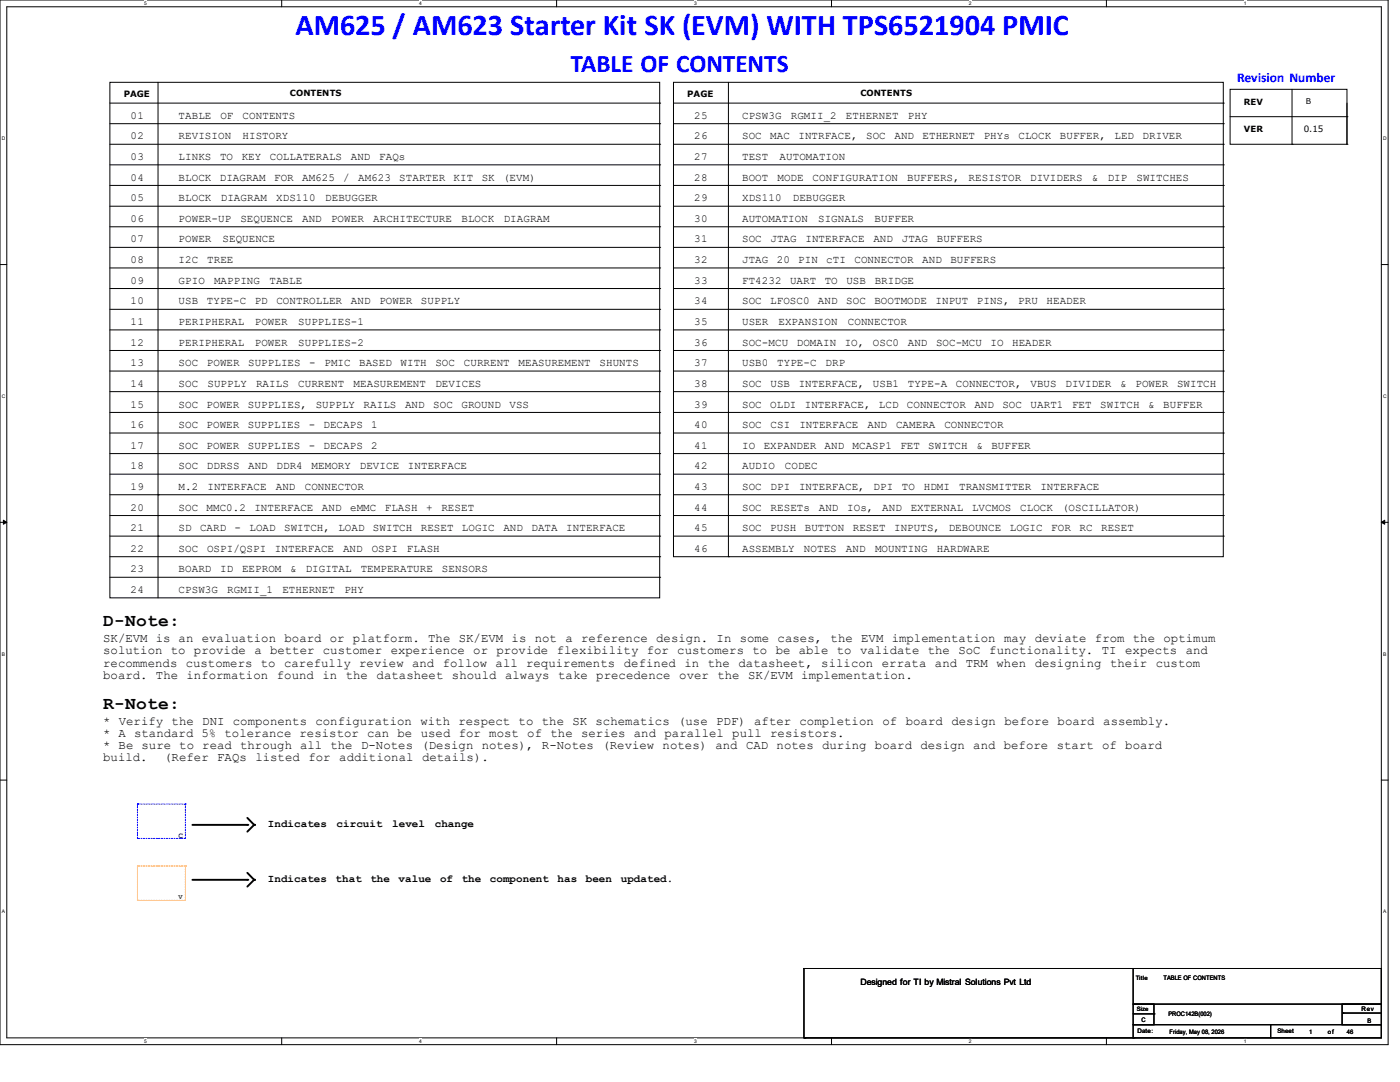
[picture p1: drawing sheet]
<svg xmlns="http://www.w3.org/2000/svg" width="279mm" height="216mm" viewBox="0 0 279 216" stroke-linecap="round" stroke-linejoin="round" font-family="sans-serif">
<defs><g id="words">
<text font-size="6" fill="#00f" x="59" y="7.1">AM625 / AM623 Starter Kit SK (EVM) WITH TPS6521904 PMIC</text>
<text font-size="5" fill="#00f" x="113.8" y="14.4">TABLE OF CONTENTS</text>
<g font-size="3.6">
<text x="20.6" y="125">D-Note:</text>
<text x="20.6" y="141.4">R-Note:</text>
</g>
<text font-size="2.7" fill="#00f" x="246.9" y="16.3">Revision Number</text>
<g font-size="2.5">
<text x="20.6" y="128.1">SK/EVM is an evaluation board or platform. The SK/EVM is not a reference design. In some cases, the EVM implementation may deviate from the optimum</text>
<text x="20.6" y="130.6">solution to provide a better customer experience or provide flexibility for customers to be able to validate the SoC functionality. TI expects and</text>
<text x="20.6" y="133">recommends customers to carefully review and follow all requirements defined in the datasheet, silicon errata and TRM when designing their custom</text>
<text x="20.6" y="135.5">board. The information found in the</text>
<text x="75.2" y="135.5">datasheet should always take precedence over the SK/EVM implementation.</text>
<text x="20.6" y="144.6">* Verify the DNI components configuration with respect to the SK schematics (use PDF) after completion of board design before board assembly.</text>
<text x="20.6" y="147">* A standard 5% tolerance resistor can be used for most of the series and parallel pull resistors.</text>
<text x="20.6" y="149.5">* Be sure to read through all the D-Notes (Design notes), R-Notes (Review notes) and CAD notes during board design and before start of board</text>
<text x="20.6" y="151.9">build.</text>
<text x="32.8" y="151.9">(Refer FAQs listed</text>
<text x="61.6" y="151.9">for additional details).</text>
</g>
<g font-size="2.2">
<text x="26" y="23.7">01</text>
<text x="35.6" y="23.7">TABLE</text>
<text x="44" y="23.7">OF</text>
<text x="48.4" y="23.7">CONTENTS</text>
<text x="138.5" y="23.7">25</text>
<text x="148.1" y="23.7">CPSW3G</text>
<text x="157.8" y="23.7">RGMII_2</text>
<text x="168.8" y="23.7">ETHERNET</text>
<text x="181.2" y="23.7">PHY</text>
<text x="26" y="27.8">02</text>
<text x="35.6" y="27.8">REVISION</text>
<text x="48.4" y="27.8">HISTORY</text>
<text x="138.5" y="27.8">26</text>
<text x="148.1" y="27.8">SOC</text>
<text x="153.7" y="27.8">MAC</text>
<text x="159.4" y="27.8">INTRFACE,</text>
<text x="172.8" y="27.8">SOC</text>
<text x="178.5" y="27.8">AND</text>
<text x="184.1" y="27.8">ETHERNET</text>
<text x="196.3" y="27.8">PHYs</text>
<text x="203.3" y="27.8">CLOCK</text>
<text x="211.5" y="27.8">BUFFER,</text>
<text x="222.4" y="27.8">LED</text>
<text x="228" y="27.8">DRIVER</text>
<text x="26" y="31.9">03</text>
<text x="35.6" y="31.9">LINKS</text>
<text x="43.9" y="31.9">TO</text>
<text x="48.2" y="31.9">KEY</text>
<text x="53.9" y="31.9">COLLATERALS</text>
<text x="70" y="31.9">AND</text>
<text x="75.7" y="31.9">FAQs</text>
<text x="138.5" y="31.9">27</text>
<text x="148.1" y="31.9">TEST</text>
<text x="155.6" y="31.9">AUTOMATION</text>
<text x="26" y="36.1">04</text>
<text x="26" y="40.2">05</text>
<text x="35.6" y="40.2">BLOCK</text>
<text x="35.6" y="36.1">BLOCK</text>
<text x="43.9" y="36.1">DIAGRAM</text>
<text x="44.1" y="40.2">DIAGRAM</text>
<text x="54.7" y="36.1">FOR</text>
<text x="55.1" y="40.2">XDS110</text>
<text x="60.3" y="36.1">AM625</text>
<text x="64.9" y="40.2">DEBUGGER</text>
<text x="68.5" y="36.1">/</text>
<text x="71.5" y="36.1">AM623</text>
<text x="79.7" y="36.1">STARTER</text>
<text x="90.5" y="36.1">KIT</text>
<text x="96.1" y="36.1">SK</text>
<text x="100.4" y="36.1">(EVM)</text>
<text x="138.5" y="40.2">29</text>
<text x="138.5" y="36.1">28</text>
<text x="148.1" y="36.1">BOOT</text>
<text x="148.1" y="40.2">XDS110</text>
<text x="155.2" y="36.1">MODE</text>
<text x="158.2" y="40.2">DEBUGGER</text>
<text x="162.2" y="36.1">CONFIGURATION</text>
<text x="181" y="36.1">BUFFERS,</text>
<text x="193.3" y="36.1">RESISTOR</text>
<text x="205.6" y="36.1">DIVIDERS</text>
<text x="217.9" y="36.1">&amp;</text>
<text x="221.1" y="36.1">DIP</text>
<text x="226.8" y="36.1">SWITCHES</text>
<text x="26" y="44.3">06</text>
<text x="35.6" y="44.3">POWER-UP</text>
<text x="48" y="44.3">SEQUENCE</text>
<text x="60.3" y="44.3">AND</text>
<text x="66.1" y="44.3">POWER</text>
<text x="74.5" y="44.3">ARCHITECTURE</text>
<text x="92.1" y="44.3">BLOCK</text>
<text x="100.5" y="44.3">DIAGRAM</text>
<text x="138.5" y="44.3">30</text>
<text x="148.1" y="44.3">AUTOMATION</text>
<text x="163.3" y="44.3">SIGNALS</text>
<text x="174.6" y="44.3">BUFFER</text>
<text x="26" y="48.4">07</text>
<text x="26" y="52.5">08</text>
<text x="35.6" y="52.5">I2C</text>
<text x="35.6" y="48.4">POWER</text>
<text x="41.4" y="52.5">TREE</text>
<text x="44.4" y="48.4">SEQUENCE</text>
<text x="138.5" y="52.5">32</text>
<text x="138.5" y="48.4">31</text>
<text x="148.1" y="48.4">SOC</text>
<text x="148.1" y="52.5">JTAG</text>
<text x="153.7" y="48.4">JTAG</text>
<text x="155" y="52.5">20</text>
<text x="159.3" y="52.5">PIN</text>
<text x="160.7" y="48.4">INTERFACE</text>
<text x="164.9" y="52.5">cTI</text>
<text x="170.5" y="52.5">CONNECTOR</text>
<text x="174.3" y="48.4">AND</text>
<text x="180" y="48.4">JTAG</text>
<text x="184" y="52.5">AND</text>
<text x="187" y="48.4">BUFFERS</text>
<text x="189.7" y="52.5">BUFFERS</text>
<text x="26" y="56.6">09</text>
<text x="35.6" y="56.6">GPIO</text>
<text x="42.7" y="56.6">MAPPING</text>
<text x="53.8" y="56.6">TABLE</text>
<text x="138.5" y="56.6">33</text>
<text x="148.1" y="56.6">FT4232</text>
<text x="157.7" y="56.6">UART</text>
<text x="164.6" y="56.6">TO</text>
<text x="168.9" y="56.6">USB</text>
<text x="174.6" y="56.6">BRIDGE</text>
<text x="26" y="64.9">11</text>
<text x="26" y="60.7">10</text>
<text x="35.6" y="64.9">PERIPHERAL</text>
<text x="35.6" y="60.7">USB</text>
<text x="41.3" y="60.7">TYPE-C</text>
<text x="50.9" y="60.7">PD</text>
<text x="50.9" y="64.9">POWER</text>
<text x="55.2" y="60.7">CONTROLLER</text>
<text x="59.5" y="64.9">SUPPLIES-1</text>
<text x="70" y="60.7">AND</text>
<text x="75.7" y="60.7">POWER</text>
<text x="84" y="60.7">SUPPLY</text>
<text x="138.5" y="64.9">35</text>
<text x="138.5" y="60.7">34</text>
<text x="148.1" y="60.7">SOC</text>
<text x="148.1" y="64.9">USER</text>
<text x="153.7" y="60.7">LFOSC0</text>
<text x="155.4" y="64.9">EXPANSION</text>
<text x="163.2" y="60.7">AND</text>
<text x="168.9" y="60.7">SOC</text>
<text x="169.2" y="64.9">CONNECTOR</text>
<text x="174.5" y="60.7">BOOTMODE</text>
<text x="186.7" y="60.7">INPUT</text>
<text x="195" y="60.7">PINS,</text>
<text x="203.2" y="60.7">PRU</text>
<text x="208.9" y="60.7">HEADER</text>
<text x="26" y="69">12</text>
<text x="35.6" y="69">PERIPHERAL</text>
<text x="50.9" y="69">POWER</text>
<text x="59.5" y="69">SUPPLIES-2</text>
<text x="138.5" y="69">36</text>
<text x="148.1" y="69">SOC-MCU</text>
<text x="159" y="69">DOMAIN</text>
<text x="168.6" y="69">IO,</text>
<text x="174.2" y="69">OSC0</text>
<text x="181.2" y="69">AND</text>
<text x="186.8" y="69">SOC-MCU</text>
<text x="197.7" y="69">IO</text>
<text x="202" y="69">HEADER</text>
<text x="26" y="73.1">13</text>
<text x="26" y="77.2">14</text>
<text x="35.6" y="73.1">SOC</text>
<text x="35.6" y="77.2">SOC</text>
<text x="41.3" y="73.1">POWER</text>
<text x="41.4" y="77.2">SUPPLY</text>
<text x="49.5" y="73.1">SUPPLIES</text>
<text x="51.1" y="77.2">RAILS</text>
<text x="59.5" y="77.2">CURRENT</text>
<text x="61.7" y="73.1">-</text>
<text x="64.7" y="73.1">PMIC</text>
<text x="70.6" y="77.2">MEASUREMENT</text>
<text x="71.7" y="73.1">BASED</text>
<text x="79.9" y="73.1">WITH</text>
<text x="86.9" y="73.1">SOC</text>
<text x="86.9" y="77.2">DEVICES</text>
<text x="92.6" y="73.1">CURRENT</text>
<text x="103.5" y="73.1">MEASUREMENT</text>
<text x="119.7" y="73.1">SHUNTS</text>
<text x="138.5" y="77.2">38</text>
<text x="138.5" y="73.1">37</text>
<text x="148.1" y="73.1">USB0</text>
<text x="148.1" y="77.2">SOC</text>
<text x="153.7" y="77.2">USB</text>
<text x="155.1" y="73.1">TYPE-C</text>
<text x="159.4" y="77.2">INTERFACE,</text>
<text x="164.8" y="73.1">DRP</text>
<text x="174.2" y="77.2">USB1</text>
<text x="181.2" y="77.2">TYPE-A</text>
<text x="190.8" y="77.2">CONNECTOR,</text>
<text x="205.6" y="77.2">VBUS</text>
<text x="212.6" y="77.2">DIVIDER</text>
<text x="223.6" y="77.2">&amp;</text>
<text x="226.6" y="77.2">POWER</text>
<text x="234.9" y="77.2">SWITCH</text>
<text x="26" y="81.3">15</text>
<text x="35.6" y="81.3">SOC</text>
<text x="41.2" y="81.3">POWER</text>
<text x="49.5" y="81.3">SUPPLIES,</text>
<text x="63" y="81.3">SUPPLY</text>
<text x="72.6" y="81.3">RAILS</text>
<text x="80.8" y="81.3">AND</text>
<text x="86.5" y="81.3">SOC</text>
<text x="92.1" y="81.3">GROUND</text>
<text x="101.7" y="81.3">VSS</text>
<text x="138.5" y="81.3">39</text>
<text x="148.1" y="81.3">SOC</text>
<text x="153.7" y="81.3">OLDI</text>
<text x="160.6" y="81.3">INTERFACE,</text>
<text x="175.4" y="81.3">LCD</text>
<text x="181" y="81.3">CONNECTOR</text>
<text x="194.5" y="81.3">AND</text>
<text x="200" y="81.3">SOC</text>
<text x="205.7" y="81.3">UART1</text>
<text x="213.9" y="81.3">FET</text>
<text x="219.6" y="81.3">SWITCH</text>
<text x="229.1" y="81.3">&amp;</text>
<text x="232.1" y="81.3">BUFFER</text>
<text x="26" y="85.4">16</text>
<text x="26" y="89.5">17</text>
<text x="35.6" y="85.4">SOC</text>
<text x="35.6" y="89.5">SOC</text>
<text x="41.2" y="85.4">POWER</text>
<text x="41.2" y="89.5">POWER</text>
<text x="49.4" y="85.4">SUPPLIES</text>
<text x="49.4" y="89.5">SUPPLIES</text>
<text x="61.6" y="85.4">-</text>
<text x="61.6" y="89.5">-</text>
<text x="64.6" y="85.4">DECAPS</text>
<text x="64.6" y="89.5">DECAPS</text>
<text x="74.1" y="85.4">1</text>
<text x="74.1" y="89.5">2</text>
<text x="138.5" y="89.5">41</text>
<text x="138.5" y="85.4">40</text>
<text x="148.1" y="85.4">SOC</text>
<text x="148.1" y="89.5">IO</text>
<text x="152.4" y="89.5">EXPANDER</text>
<text x="153.8" y="85.4">CSI</text>
<text x="159.5" y="85.4">INTERFACE</text>
<text x="164.6" y="89.5">AND</text>
<text x="170.1" y="89.5">MCASP1</text>
<text x="173.1" y="85.4">AND</text>
<text x="178.8" y="85.4">CAMERA</text>
<text x="179.7" y="89.5">FET</text>
<text x="185.3" y="89.5">SWITCH</text>
<text x="188.5" y="85.4">CONNECTOR</text>
<text x="194.8" y="89.5">&amp;</text>
<text x="197.9" y="89.5">BUFFER</text>
<text x="26" y="93.6">18</text>
<text x="35.6" y="93.6">SOC</text>
<text x="41.3" y="93.6">DDRSS</text>
<text x="49.5" y="93.6">AND</text>
<text x="55.2" y="93.6">DDR4</text>
<text x="62.2" y="93.6">MEMORY</text>
<text x="71.8" y="93.6">DEVICE</text>
<text x="81.4" y="93.6">INTERFACE</text>
<text x="138.5" y="93.6">42</text>
<text x="148.1" y="93.6">AUDIO</text>
<text x="156.6" y="93.6">CODEC</text>
<text x="26" y="101.9">20</text>
<text x="26" y="97.8">19</text>
<text x="35.6" y="101.9">SOC</text>
<text x="35.6" y="97.8">M.2</text>
<text x="41.2" y="101.9">MMC0.2</text>
<text x="41.4" y="97.8">INTERFACE</text>
<text x="50.8" y="101.9">INTERFACE</text>
<text x="55" y="97.8">AND</text>
<text x="60.8" y="97.8">CONNECTOR</text>
<text x="64.2" y="101.9">AND</text>
<text x="69.9" y="101.9">eMMC</text>
<text x="76.8" y="101.9">FLASH</text>
<text x="85.1" y="101.9">+</text>
<text x="88.1" y="101.9">RESET</text>
<text x="138.5" y="97.8">43</text>
<text x="138.5" y="101.9">44</text>
<text x="148.1" y="101.9">SOC</text>
<text x="148.1" y="97.8">SOC</text>
<text x="153.8" y="101.9">RESETs</text>
<text x="153.8" y="97.8">DPI</text>
<text x="159.5" y="97.8">INTERFACE,</text>
<text x="163.4" y="101.9">AND</text>
<text x="169.1" y="101.9">IOs,</text>
<text x="174.3" y="97.8">DPI</text>
<text x="176.1" y="101.9">AND</text>
<text x="180" y="97.8">TO</text>
<text x="181.8" y="101.9">EXTERNAL</text>
<text x="184.4" y="97.8">HDMI</text>
<text x="191.4" y="97.8">TRANSMITTER</text>
<text x="194" y="101.9">LVCMOS</text>
<text x="203.6" y="101.9">CLOCK</text>
<text x="207.6" y="97.8">INTERFACE</text>
<text x="212" y="101.9">(OSCILLATOR)</text>
<text x="26" y="106">21</text>
<text x="35.6" y="106">SD</text>
<text x="39.9" y="106">CARD</text>
<text x="46.8" y="106">-</text>
<text x="49.8" y="106">LOAD</text>
<text x="56.7" y="106">SWITCH,</text>
<text x="67.5" y="106">LOAD</text>
<text x="74.4" y="106">SWITCH</text>
<text x="84" y="106">RESET</text>
<text x="92.2" y="106">LOGIC</text>
<text x="100.5" y="106">AND</text>
<text x="106.1" y="106">DATA</text>
<text x="113" y="106">INTERFACE</text>
<text x="138.5" y="106">45</text>
<text x="148.1" y="106">SOC</text>
<text x="153.7" y="106">PUSH</text>
<text x="160.6" y="106">BUTTON</text>
<text x="170.2" y="106">RESET</text>
<text x="178.5" y="106">INPUTS,</text>
<text x="189.3" y="106">DEBOUNCE</text>
<text x="201.5" y="106">LOGIC</text>
<text x="209.8" y="106">FOR</text>
<text x="215.4" y="106">RC</text>
<text x="219.7" y="106">RESET</text>
<text x="26" y="110.1">22</text>
<text x="35.6" y="110.1">SOC</text>
<text x="41.3" y="110.1">OSPI/QSPI</text>
<text x="54.9" y="110.1">INTERFACE</text>
<text x="68.5" y="110.1">AND</text>
<text x="74.2" y="110.1">OSPI</text>
<text x="81.2" y="110.1">FLASH</text>
<text x="138.5" y="110.1">46</text>
<text x="148.1" y="110.1">ASSEMBLY</text>
<text x="160.5" y="110.1">NOTES</text>
<text x="168.8" y="110.1">AND</text>
<text x="174.6" y="110.1">MOUNTING</text>
<text x="187" y="110.1">HARDWARE</text>
<text x="26" y="118.4">24</text>
<text x="26" y="114.2">23</text>
<text x="35.6" y="118.4">CPSW3G</text>
<text x="35.6" y="114.2">BOARD</text>
<text x="44" y="114.2">ID</text>
<text x="45.3" y="118.4">RGMII_1</text>
<text x="48.3" y="114.2">EEPROM</text>
<text x="56.3" y="118.4">ETHERNET</text>
<text x="57.9" y="114.2">&amp;</text>
<text x="61" y="114.2">DIGITAL</text>
<text x="68.7" y="118.4">PHY</text>
<text x="72" y="114.2">TEMPERATURE</text>
<text x="88.2" y="114.2">SENSORS</text>
<text x="53.5" y="165">Indicates</text>
<text x="67.2" y="165">circuit</text>
<text x="78.3" y="165">level</text>
<text x="86.8" y="165">change</text>
<text x="53.5" y="175.9">Indicates</text>
<text x="67" y="175.9">that</text>
<text x="73.9" y="175.9">the</text>
<text x="79.6" y="175.9">value</text>
<text x="87.8" y="175.9">of</text>
<text x="92.1" y="175.9">the</text>
<text x="97.8" y="175.9">component</text>
<text x="111.3" y="175.9">has</text>
<text x="116.9" y="175.9">been</text>
<text x="123.9" y="175.9">updated.</text>
</g>
<g font-size="1.7">
<text x="24.7" y="19.4">PAGE</text>
<text x="57.9" y="19.2">CONTENTS</text>
<text x="137.2" y="19.4">PAGE</text>
<text x="171.7" y="19.2">CONTENTS</text>
<text x="248.2" y="20.9">REV</text>
<text x="248.2" y="26.4">VER</text>
<text x="260.2" y="26.4">0.15</text>
<text x="171.7" y="196.6">Designed for TI by Mistral Solutions Pvt Ltd</text>
</g>
<text font-size="1.6" x="260.6" y="20.8">B</text>
<text font-size="1.6" fill="#0000a0" x="35.6" y="167.2">C</text>
<text font-size="1.4" fill="#800000" x="35.6" y="179.4">V</text>
<g font-size="1.2">
<text x="226.7" y="195.5">Title</text>
<text x="232.2" y="195.5">TABLE OF CONTENTS</text>
<text x="226.9" y="201.8">Size</text>
<text x="227.8" y="203.8">C</text>
<text x="233.2" y="202.7">PROC142B(002)</text>
<text x="271.7" y="201.8">Rev</text>
<text x="227" y="206.2">Date:</text>
<text x="233.4" y="206.3">Friday, May 08, 2026</text>
<text x="255" y="206.2">Sheet</text>
<text x="261.3" y="206.3">1</text>
<text x="265" y="206.3">of</text>
<text x="268.8" y="206.3">46</text>
<text x="272.9" y="204.1">B</text>
</g>
<g font-size="1">
<text x="28.8" y="1">5</text>
<text x="83.7" y="1">4</text>
<text x="138.5" y="1">3</text>
<text x="193.4" y="1">2</text>
<text x="248.2" y="1">1</text>
<text x=".3" y="27.9">D</text>
<text x="276" y="27.9">D</text>
<text x=".3" y="79.4">C</text>
<text x="276" y="79.4">C</text>
<text x=".3" y="130.8">B</text>
<text x="276" y="130.8">B</text>
<text x=".3" y="182.2">A</text>
<text x="276" y="182.2">A</text>
<text x="28.8" y="208.1">5</text>
<text x="83.7" y="208.1">4</text>
<text x="138.5" y="208.1">3</text>
<text x="193.4" y="208.1">2</text>
<text x="248.2" y="208.1">1</text>
</g>
</g></defs>
<path d="M0 0h277v208.4h-277zM1.4 1.4h274.3v205.7h-274.3z" fill="none" stroke="#000" stroke-width=".2"/>
<g fill="#fff">
<path d="M28.8 .1h.5v1.1h-.5z"/>
<path d="M28.8 207.2h.5v1.1h-.5z"/>
</g>
<path d="M56.2 0v1.4M56.2 207.1v1.3" fill="none" stroke="#000" stroke-width=".2"/>
<g fill="#fff">
<path d="M83.7 .1h.5v1.1h-.5z"/>
<path d="M83.7 207.2h.5v1.1h-.5z"/>
</g>
<path d="M111.1 0v1.4M111.1 207.1v1.3" fill="none" stroke="#000" stroke-width=".2"/>
<g fill="#fff">
<path d="M138.5 .1h.6v1.1h-.6z"/>
<path d="M138.5 207.2h.6v1.1h-.6z"/>
</g>
<path d="M165.9 0v1.4M165.9 207.1v1.3" fill="none" stroke="#000" stroke-width=".2"/>
<g fill="#fff">
<path d="M193.4 .1h.5v1.1h-.5z"/>
<path d="M193.4 207.2h.5v1.1h-.5z"/>
</g>
<path d="M220.8 0v1.4M220.8 207.1v1.3" fill="none" stroke="#000" stroke-width=".2"/>
<g fill="#fff">
<path d="M248.2 .1h.6v1.1h-.6z"/>
<path d="M248.2 207.2h.6v1.1h-.6z"/>
<path d="M.3 27.1h.8v1.1h-.8z"/>
<path d="M276 27.1h.7v1.1h-.7z"/>
<path d="M.3 78.5h.8v1.1h-.8z"/>
<path d="M276 78.5h.7v1.1h-.7z"/>
</g>
<path d="M0 52.8h1.4M275.7 52.8h1.3" fill="none" stroke="#000" stroke-width=".2"/>
<g fill="#fff">
<path d="M.3 129.9h.7v1.1h-.7z"/>
<path d="M276 129.9h.6v1.1h-.6z"/>
</g>
<path d="M0 104.2h1.4M275.7 104.2h1.3" fill="none" stroke="#000" stroke-width=".2"/>
<path d="M.7 103.8l.7 .4-.7 .4zM275.7 104.2l.7-.4v.8z" fill="#000" stroke="#000" stroke-width=".2"/>
<g fill="#fff">
<path d="M.3 181.4h.7v1.1h-.7z"/>
<path d="M276 181.4h.6v1.1h-.6z"/>
</g>
<g fill="none" stroke="#000" stroke-width=".2">
<path d="M21.9 16.4h109.8v102.9h-109.8zM31.5 16.4v102.9M134.4 16.4h109.7v94.7h-109.7zM145.4 16.4v94.7M245.5 17.8h23.3v11h-23.3zM257.9 17.8v11M21.9 20.6h109.8M21.9 24.7h109.8M21.9 28.8h109.8M21.9 32.9h109.8M21.9 37h109.8M131.7 20.6h.1"/>
<path d="M131.7 24.7h.1M131.7 28.8h.1M131.7 32.9h.1M131.7 37h.1M134.4 20.6h109.7M134.4 24.7h109.7M134.4 28.8h109.7M134.4 32.9h109.7M134.4 37h109.7M244.1 20.6h.1M244.1 24.7h.1M244.1 28.8h.1"/>
<path d="M244.1 32.9h.1M244.1 37h.1M245.5 23.3h23.3M257.9 28.8h.1M268.8 28.8h.1M268.8 23.3h.1M268.8 20.6v8.2M21.9 41.1h109.8M21.9 57.6h109.8M21.9 53.5h109.8M21.9 49.4h109.8M21.9 45.3h109.8"/>
<path d="M131.7 41.1h.1M131.7 57.6h.1M131.7 53.5h.1M131.7 49.4h.1M131.7 45.3h.1M134.4 41.1h109.7M134.4 57.6h109.7M134.4 53.5h109.7M134.4 49.4h109.7M134.4 45.3h109.7M244.1 41.1h.1M244.1 57.6h.1"/>
<path d="M244.1 53.5h.1M244.1 49.4h.1M244.1 45.3h.1M21.9 61.7h109.8M21.9 65.8h109.8M21.9 69.9h109.8M21.9 74h109.8M21.9 78.1h109.8M131.7 61.7h.1M131.7 65.8h.1M131.7 69.9h.1M131.7 74h.1"/>
<path d="M131.7 78.1h.1M134.4 61.7h109.7M134.4 65.8h109.7M134.4 69.9h109.7M134.4 74h109.7M134.4 78.1h109.7M244.1 61.7h.1M244.1 65.8h.1M244.1 69.9h.1M244.1 74h.1M244.1 78.1h.1M21.9 86.4h109.8"/>
<path d="M21.9 82.3h109.8M21.9 98.7h109.8M21.9 94.6h109.8M21.9 90.5h109.8M31.5 98.7h.1M131.7 86.4h.1M131.7 82.3h.1M131.7 98.7h.1M131.7 94.6h.1M131.7 90.5h.1M134.4 86.4h109.7M134.4 82.3h109.7"/>
<path d="M134.4 98.7h109.7M134.4 94.6h109.7M134.4 90.5h109.7M244.1 86.4h.1M244.1 82.3h.1M244.1 98.7h.1M244.1 94.6h.1M244.1 90.5h.1M21.9 102.9h109.8M21.9 107h109.8M21.9 111.1h109.8M21.9 115.2h109.8"/>
<path d="M31.5 102.9h.1M31.5 107h.1M131.7 102.9h.1M131.7 107h.1M131.7 111.1h.1M131.7 115.2h.1M134.4 102.9h109.7M134.4 107h109.7M145.4 111.1h.1M244.1 102.9h.1M244.1 107h.1M0 155.7h1.4"/>
<path d="M275.7 155.7h1.3M160.4 193.3h.1M160.4 193.3h65.9M160.4 193.3v13.8M226.1 193.3h49.6v7.1h-49.6zM160.4 207.1h.1M160.6 207.1h.1M160.6 207.1h65.8M226.1 200.4h4.2v4.1h-4.2zM226.1 204.5h27.5v2.6h-27.5zM226.1 202.3h4.2M230.3 202.3h.1"/>
<path d="M253.6 204.5h22.1v2.6h-22.1zM267.8 200.4h7.9v4.1h-7.9zM268 202.1h.1M268 202.1h7.7"/>
</g>
<path d="M27.4 179.7v-6.9M27.4 172.8h.1M27.4 179.7h.1M37 172.8h-9.6M37 179.7v-6.9M37 172.8h.1M37 179.7h-9.6" fill="none" stroke="#ff8000" stroke-width=".2" stroke-dasharray=".3 .3"/>
<path d="M38.4 175.6h11M38.4 164.6h11M49.4 174.2l1.3 1.4-1.3 1.3M49.4 163.2l1.3 1.4-1.3 1.3" fill="none" stroke="#000" stroke-width=".38"/>
<g fill="#000">
<circle cx="49.4" cy="175.6" r=".19"/>
<circle cx="49.4" cy="164.6" r=".19"/>
<circle cx="50.7" cy="164.6" r=".19"/>
<circle cx="50.7" cy="175.6" r=".19"/>
</g>
<path d="M27.4 167.3v-6.9M27.4 160.4h.1M27.4 167.3h.1M37 160.4h-9.6M37 167.3v-6.9M37 160.4h.1M37 167.3h-9.6" fill="none" stroke="#00f" stroke-width=".2" stroke-dasharray=".3 .3"/>
<use href="#words"/>
</svg>
